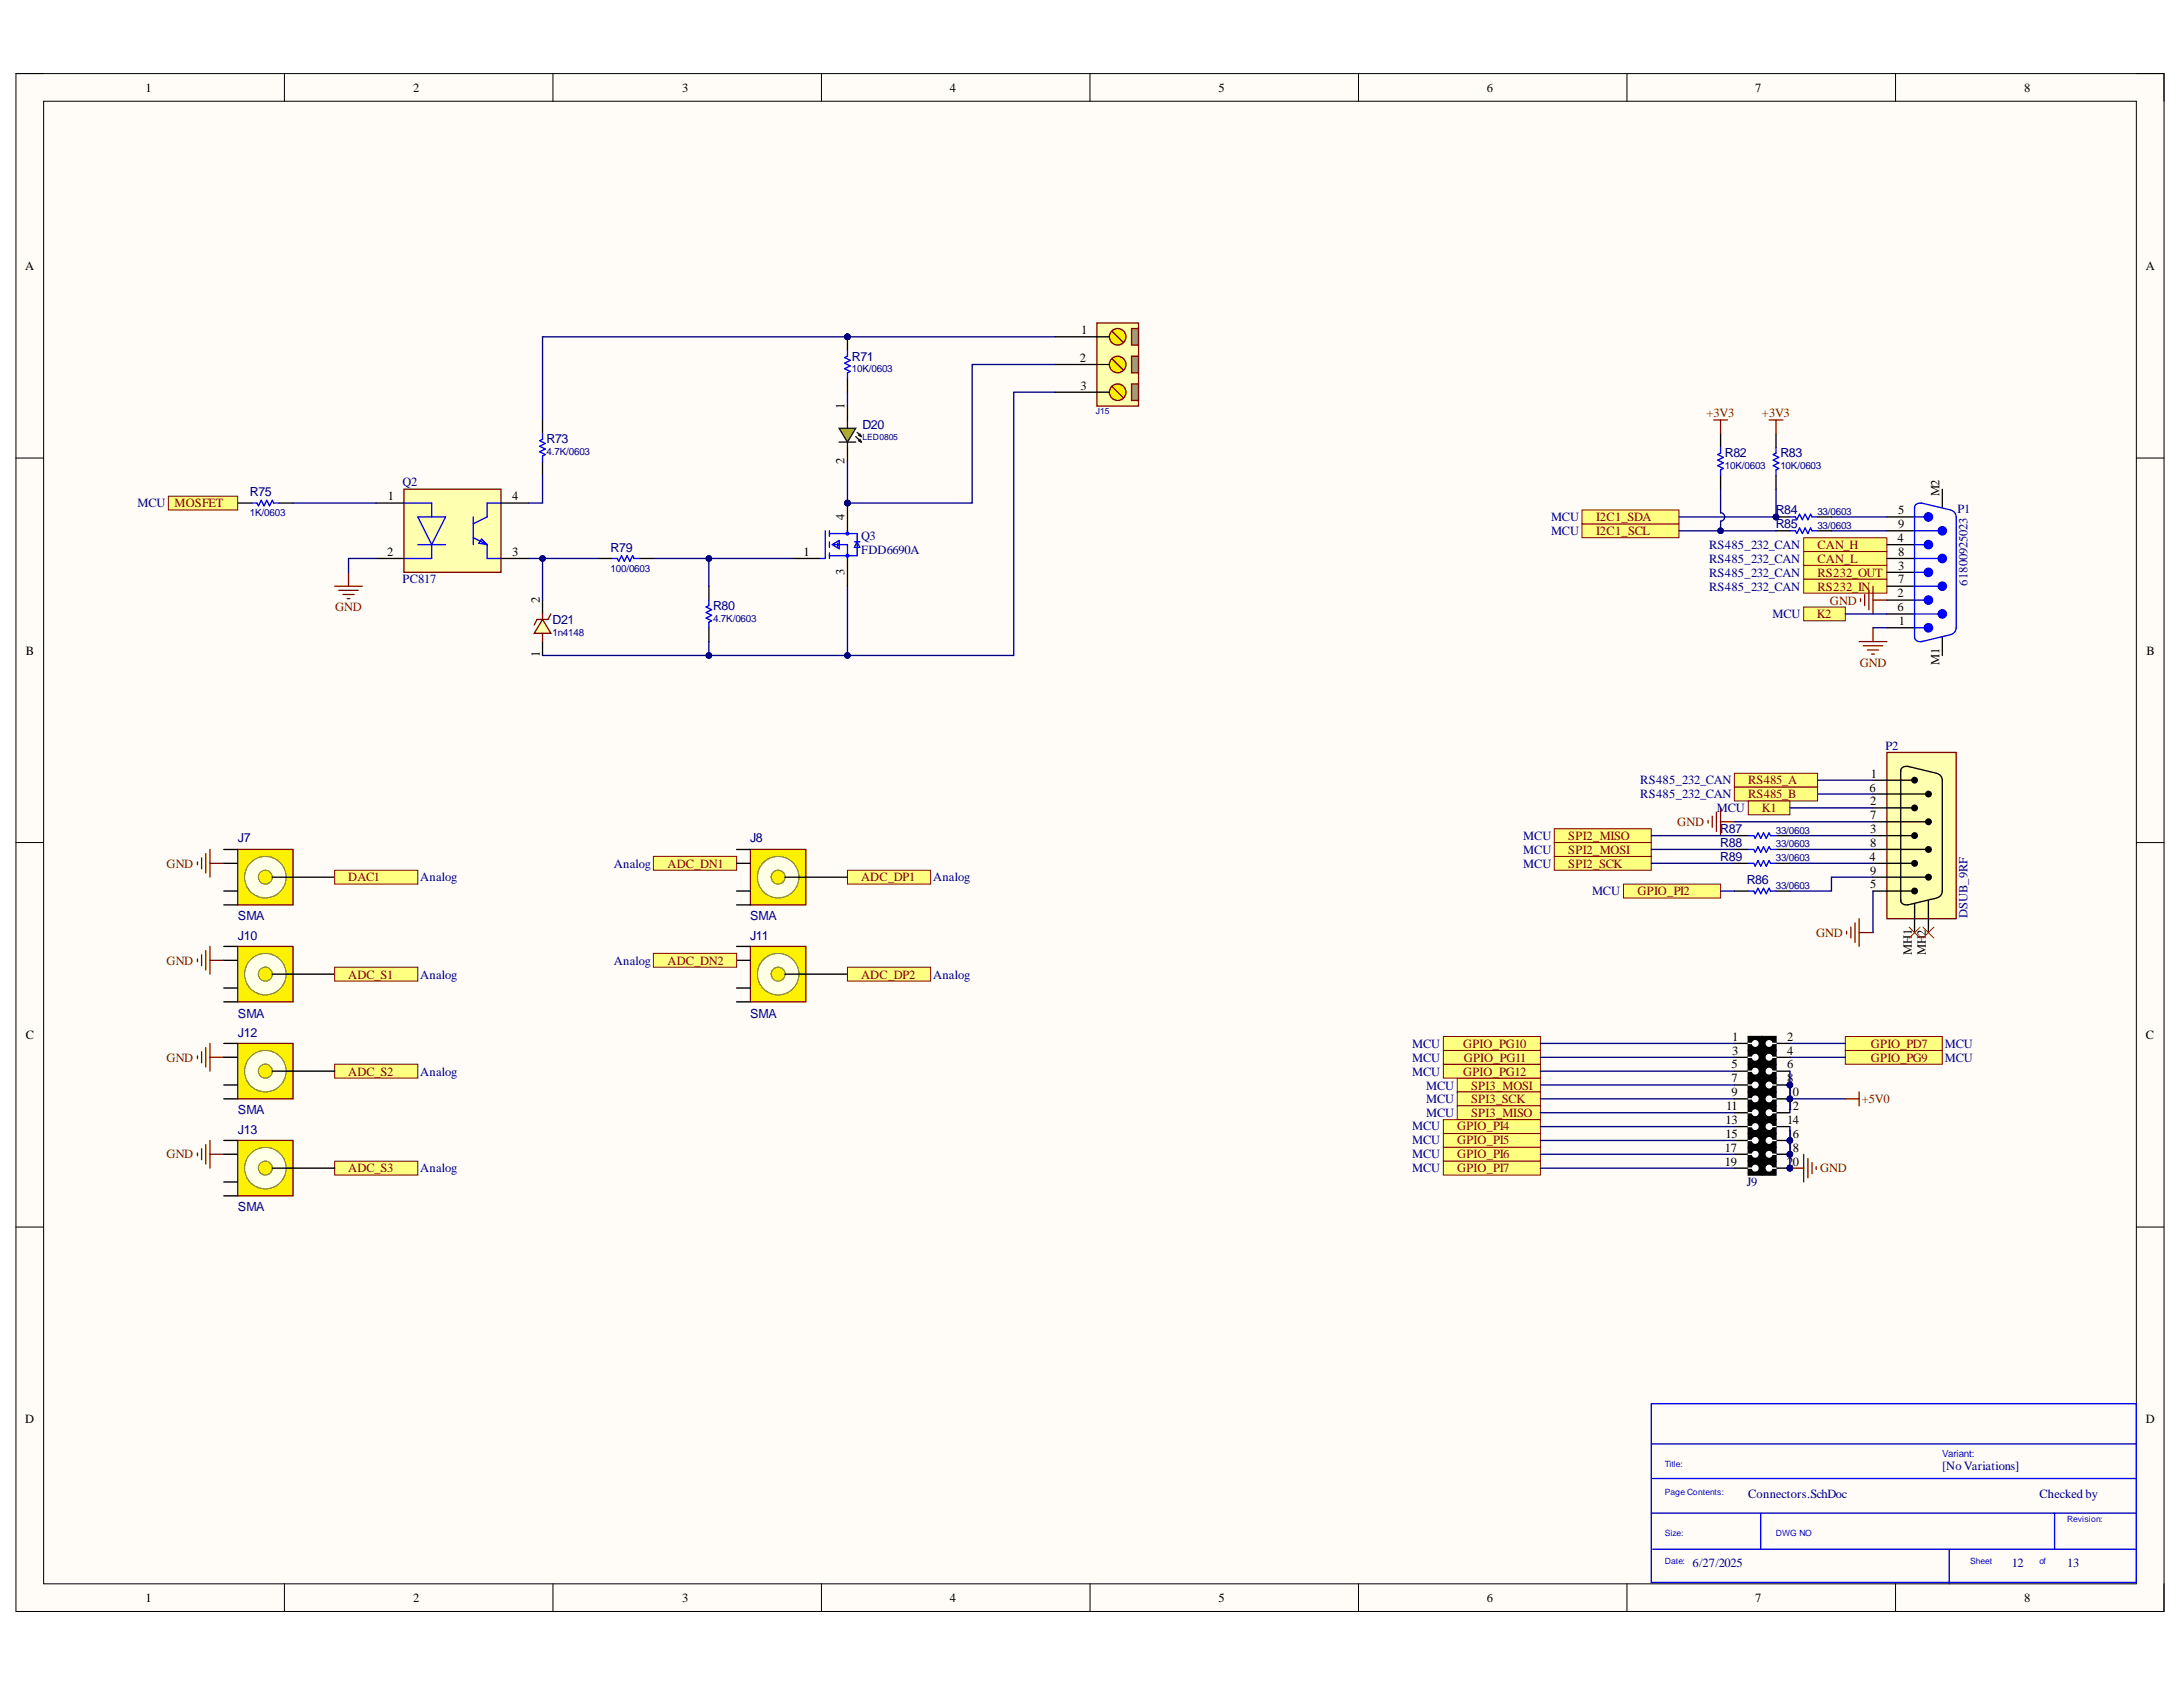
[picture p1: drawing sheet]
<svg xmlns="http://www.w3.org/2000/svg" width="279mm" height="216mm" viewBox="0 0 279 216" stroke-linecap="round" stroke-linejoin="round" font-family="sans-serif">
<defs><g id="words">
<g font-size="1.6">
<text x="18.6" y="11.8">1</text>
<text x="52.9" y="11.8">2</text>
<text x="87.3" y="11.8">3</text>
<text x="121.5" y="11.8">4</text>
<text x="156" y="11.8">5</text>
<text x="190.3" y="11.8">6</text>
<text x="224.7" y="11.8">7</text>
<text x="259.1" y="11.8">8</text>
<text x="3.2" y="34.6">A</text>
<text x="274.6" y="34.6">A</text>
<text x="138.2" y="46.3">2</text>
<text x="138.4" y="42.8">1</text>
<text x="108.1" y="52.3" transform="rotate(-90 108.1 52.3)">1</text>
<text x="138.3" y="49.9">3</text>
<text x="108.1" y="59.4" transform="rotate(-90 108.1 59.4)">2</text>
<text x="49.7" y="64">1</text>
<text x="65.6" y="64">4</text>
<text x="242.9" y="65.8">5</text>
<text x="248.3" y="63.5" transform="rotate(-90 248.3 63.5)">M2</text>
<text x="49.6" y="71.1">2</text>
<text x="65.6" y="71.1">3</text>
<text x="102.9" y="71.1">1</text>
<text x="108.1" y="66.5" transform="rotate(-90 108.1 66.5)">4</text>
<text x="242.8" y="69.3">4</text>
<text x="242.9" y="67.6">9</text>
<text x="242.9" y="71.1">8</text>
<text x="69.1" y="77.1" transform="rotate(-90 69.1 77.1)">2</text>
<text x="108.1" y="73.6" transform="rotate(-90 108.1 73.6)">3</text>
<text x="242.8" y="76.4">2</text>
<text x="242.9" y="72.9">3</text>
<text x="242.9" y="74.7">7</text>
<text x="3.3" y="83.8">B</text>
<text x="242.8" y="78.2">6</text>
<text x="243" y="80">1</text>
<text x="274.7" y="83.8">B</text>
<text x="69.1" y="84.1" transform="rotate(-90 69.1 84.1)">1</text>
<text x="248.3" y="85.1" transform="rotate(-90 248.3 85.1)">M1</text>
<text x="239.3" y="101.3">6</text>
<text x="239.5" y="99.5">1</text>
<text x="239.4" y="103.1">2</text>
<text x="239.4" y="106.6">3</text>
<text x="239.4" y="104.9">7</text>
<text x="239.3" y="110.2">4</text>
<text x="239.4" y="113.6">5</text>
<text x="239.4" y="108.4">8</text>
<text x="239.4" y="112">9</text>
<text x="244.7" y="122.2" transform="rotate(-90 244.7 122.2)">MH1</text>
<text x="246.5" y="122.3" transform="rotate(-90 246.5 122.3)">MH2</text>
<text x="3.3" y="133">C</text>
<text x="221.6" y="136.7">5</text>
<text x="221.7" y="133.2">1</text>
<text x="221.7" y="135">3</text>
<text x="228.7" y="133.2">2</text>
<text x="228.7" y="135">4</text>
<text x="228.7" y="136.7">6</text>
<text x="274.6" y="133">C</text>
<text x="220.9" y="143.8">13</text>
<text x="220.9" y="142.1">11</text>
<text x="221.6" y="138.5">7</text>
<text x="221.6" y="140.3">9</text>
<text x="228.7" y="138.5">8</text>
<text x="228.7" y="140.3">10</text>
<text x="228.7" y="142.1">12</text>
<text x="228.7" y="143.8">14</text>
<text x="220.8" y="147.4">17</text>
<text x="220.8" y="149.2">19</text>
<text x="220.9" y="145.6">15</text>
<text x="228.7" y="145.6">16</text>
<text x="228.7" y="147.4">18</text>
<text x="228.7" y="149.2">20</text>
<text x="3.2" y="182.1">D</text>
<text x="274.6" y="182.1">D</text>
<text x="18.6" y="205">1</text>
<text x="52.9" y="205">2</text>
<text x="87.3" y="205">3</text>
<text x="121.5" y="205">4</text>
<text x="156" y="205">5</text>
<text x="190.3" y="205">6</text>
<text x="224.7" y="205">7</text>
<text x="259.1" y="205">8</text>
</g>
<g font-size="1.6" fill="#000080">
<text x="109" y="46.2">R71</text>
<text x="70" y="56.7">R73</text>
<text x="110.4" y="55">D20</text>
<text x="220.8" y="58.5">R82</text>
<text x="227.9" y="58.5">R83</text>
<text x="17.6" y="64.9">MCU</text>
<text x="32" y="63.5">R75</text>
<text x="51.5" y="62.2">Q2</text>
<text x="227.3" y="65.8">R84</text>
<text x="250.5" y="65.6">P1</text>
<text x="78.2" y="70.6">R79</text>
<text x="110.2" y="69.2">Q3</text>
<text x="110.2" y="70.9">FDD6690A</text>
<text x="198.5" y="68.5">MCU</text>
<text x="198.5" y="66.7">MCU</text>
<text x="218.7" y="70.3">RS485_232_CAN</text>
<text x="227.3" y="67.6">R85</text>
<text x="51.5" y="74.7">PC817</text>
<text x="218.7" y="72">RS485_232_CAN</text>
<text x="218.7" y="73.8">RS485_232_CAN</text>
<text x="218.7" y="75.6">RS485_232_CAN</text>
<text x="251.8" y="75" transform="rotate(-90 251.8 75)">61800925023</text>
<text x="70.7" y="79.8">D21</text>
<text x="91.3" y="78">R80</text>
<text x="226.9" y="79.1">MCU</text>
<text x="241.3" y="96">P2</text>
<text x="209.9" y="100.4">RS485_232_CAN</text>
<text x="30.5" y="107.8">J7</text>
<text x="96" y="107.8">J8</text>
<text x="195" y="107.5">MCU</text>
<text x="209.9" y="102.1">RS485_232_CAN</text>
<text x="219.8" y="103.9">MCU</text>
<text x="220.2" y="106.6">R87</text>
<text x="53.8" y="112.8">Analog</text>
<text x="78.6" y="111">Analog</text>
<text x="119.4" y="112.8">Analog</text>
<text x="195" y="111">MCU</text>
<text x="195" y="109.2">MCU</text>
<text x="220.2" y="110.2">R89</text>
<text x="220.2" y="108.4">R88</text>
<text x="223.6" y="113.1">R86</text>
<text x="30.5" y="117.8">SMA</text>
<text x="96" y="117.8">SMA</text>
<text x="203.8" y="114.6">MCU</text>
<text x="251.8" y="117.5" transform="rotate(-90 251.8 117.5)">DSUB_9RF</text>
<text x="30.5" y="120.2">J10</text>
<text x="53.8" y="125.2">Analog</text>
<text x="78.6" y="123.5">Analog</text>
<text x="96" y="120.2">J11</text>
<text x="119.4" y="125.2">Analog</text>
<text x="30.5" y="130.2">SMA</text>
<text x="96" y="130.2">SMA</text>
<text x="30.5" y="132.7">J12</text>
<text x="53.8" y="137.7">Analog</text>
<text x="180.8" y="137.7">MCU</text>
<text x="180.8" y="135.9">MCU</text>
<text x="180.8" y="134.1">MCU</text>
<text x="248.9" y="135.9">MCU</text>
<text x="248.9" y="134.1">MCU</text>
<text x="30.5" y="142.6">SMA</text>
<text x="182.5" y="139.4">MCU</text>
<text x="182.5" y="141.2">MCU</text>
<text x="182.5" y="142.9">MCU</text>
<text x="30.5" y="145.1">J13</text>
<text x="180.8" y="144.7">MCU</text>
<text x="180.8" y="146.5">MCU</text>
<text x="180.8" y="148.2">MCU</text>
<text x="30.5" y="155">SMA</text>
<text x="53.8" y="150">Analog</text>
<text x="180.8" y="150">MCU</text>
<text x="223.6" y="151.8">J9</text>
<text x="223.7" y="191.7">Connectors.SchDoc</text>
<text x="248.6" y="188.1">[No Variations]</text>
<text x="261" y="191.7">Checked by</text>
<text x="216.6" y="200.6">6/27/2025</text>
<text x="257.5" y="200.6">12</text>
<text x="264.6" y="200.6">13</text>
</g>
<g font-size="1.6" fill="#980000">
<text x="218.4" y="53.4">+3V3</text>
<text x="225.5" y="53.4">+3V3</text>
<text x="234.2" y="77.4">GND</text>
<text x="42.9" y="78.2">GND</text>
<text x="238" y="85.3">GND</text>
<text x="214.7" y="105.7">GND</text>
<text x="21.3" y="111">GND</text>
<text x="232.4" y="119.9">GND</text>
<text x="21.3" y="123.5">GND</text>
<text x="21.3" y="135.9">GND</text>
<text x="238.3" y="141.2">+5V0</text>
<text x="21.3" y="148.2">GND</text>
<text x="232.9" y="150">GND</text>
</g>
<g font-size="1.6" fill="#800000">
<text x="22.3" y="64.9">MOSFET</text>
<text x="204.3" y="68.5">I2C1_SCL</text>
<text x="204.3" y="66.7">I2C1_SDA</text>
<text x="232.6" y="70.3">CAN_H</text>
<text x="232.6" y="72">CAN_L</text>
<text x="232.6" y="73.8">RS232_OUT</text>
<text x="232.6" y="75.6">RS232_IN</text>
<text x="232.5" y="79.1">K2</text>
<text x="223.7" y="100.4">RS485_A</text>
<text x="200.7" y="107.5">SPI2_MISO</text>
<text x="223.7" y="102.1">RS485_B</text>
<text x="225.5" y="103.9">K1</text>
<text x="44.6" y="112.8">DAC1</text>
<text x="85.4" y="111">ADC_DN1</text>
<text x="110.2" y="112.8">ADC_DP1</text>
<text x="200.7" y="111">SPI2_SCK</text>
<text x="200.7" y="109.2">SPI2_MOSI</text>
<text x="209.6" y="114.6">GPIO_PI2</text>
<text x="44.6" y="125.2">ADC_S1</text>
<text x="85.4" y="123.5">ADC_DN2</text>
<text x="110.2" y="125.2">ADC_DP2</text>
<text x="44.6" y="137.7">ADC_S2</text>
<text x="187.3" y="137.7">GPIO_PG12</text>
<text x="187.3" y="134.1">GPIO_PG10</text>
<text x="187.4" y="135.9">GPIO_PG11</text>
<text x="239.5" y="135.9">GPIO_PG9</text>
<text x="239.5" y="134.1">GPIO_PD7</text>
<text x="188.3" y="139.4">SPI3_MOSI</text>
<text x="188.3" y="141.2">SPI3_SCK</text>
<text x="188.3" y="142.9">SPI3_MISO</text>
<text x="186.5" y="144.7">GPIO_PI4</text>
<text x="186.5" y="146.5">GPIO_PI5</text>
<text x="186.5" y="148.2">GPIO_PI6</text>
<text x="44.6" y="150">ADC_S3</text>
<text x="186.5" y="150">GPIO_PI7</text>
</g>
<g font-size="1.3" fill="#000080">
<text x="109" y="47.6">10K/0603</text>
<text x="70" y="58.3">4.7K/0603</text>
<text x="220.8" y="60">10K/0603</text>
<text x="227.9" y="60">10K/0603</text>
<text x="232.6" y="65.9">33/0603</text>
<text x="32" y="66">1K/0603</text>
<text x="232.6" y="67.6">33/0603</text>
<text x="78.2" y="73.1">100/0603</text>
<text x="70.7" y="81.3">1n4148</text>
<text x="91.3" y="79.6">4.7K/0603</text>
<text x="227.3" y="106.7">33/0603</text>
<text x="227.3" y="113.7">33/0603</text>
<text x="227.3" y="110.2">33/0603</text>
<text x="227.3" y="108.4">33/0603</text>
</g>
<text font-size="1.3" fill="#00f" x="248.6" y="186.5">Variant:</text>
<g font-size="1.1" fill="#000080">
<text x="140.2" y="53">J15</text>
<text x="110.4" y="56.3">LED0805</text>
</g>
<g font-size="1.1" fill="#00f">
<text x="213.1" y="187.7">Title:</text>
<text x="213.1" y="191.3">Page Contents:</text>
<text x="213.1" y="196.6">Size:</text>
<text x="227.3" y="196.6">DWG NO</text>
<text x="264.6" y="194.8">Revision:</text>
<text x="213.1" y="200.1">Date:</text>
<text x="252.1" y="200.1">Sheet</text>
<text x="261" y="200.1">of</text>
</g>
</g></defs>
<path d="M2 9.4h275v196.8h-275z" fill-rule="evenodd" fill="#fffcf8"/>
<path d="M2 9.4h275v196.8h-275z" fill="none" stroke="#000" stroke-width=".13"/>
<path d="M5.6 13h267.8v189.7h-267.8z" fill-rule="evenodd" fill="#fffcf8"/>
<g fill="none" stroke="#000" stroke-width=".13">
<path d="M2 9.4h3.6M5.6 13h267.8v189.7h-267.8zM36.4 9.4v3.6M70.8 9.4v3.6M105.1 9.4v3.6M139.5 9.4v3.6M173.9 9.4v3.6M208.2 9.4v3.6M242.6 9.4v3.6M273.4 9.4h3.6v3.6M2 58.6h3.6M273.4 58.6h3.6"/>
<path d="M2 107.8h3.6M273.4 107.8h3.6M2 157h3.6M273.4 157h3.6M36.4 202.7v3.5M70.8 202.7v3.5M105.1 202.7v3.5M139.5 202.7v3.5M173.9 202.7v3.5M208.2 202.7v3.5M242.6 202.7v3.5M277 202.7v3.5"/>
</g>
<path d="M211.3 179.6h62.1v22.9h-62.1zM211.3 184.8h62.1M211.3 193.6h62.1M211.5 198.3h61.9M211.5 189.2h61.9M225.4 193.6v4.7M249.5 198.3v4.4M263 193.6v4.7" fill="none" stroke="#00f" stroke-width=".17"/>
<path d="M30.4 108.7h7.1v7.1h-7.1z" fill-rule="evenodd" fill="#fdf101"/>
<path d="M30.4 108.7h7.1v7.1h-7.1z" fill="none" stroke="#800000" stroke-width=".17"/>
<path d="M28.6 108.7h1.8M28.6 115.8h1.8M28.6 114h1.8M28.6 110.5h1.8M37.5 112.3h5.3" fill="none" stroke="#000" stroke-width=".17"/>
<circle cx="34" cy="112.3" r="2.66" fill="#ffffe8"/>
<circle cx="34" cy="112.3" r="2.66" fill="none" stroke="#808000" stroke-width=".17"/>
<circle cx="34" cy="112.3" r=".89" fill="#fdf101"/>
<circle cx="34" cy="112.3" r=".89" fill="none" stroke="#808000" stroke-width=".17"/>
<path d="M34.8 112.3h2.7" fill="none" stroke="#000" stroke-width=".17"/>
<path d="M42.8 111.4h10.7v1.7h-10.7z" fill-rule="evenodd" fill="#ffff80"/>
<path d="M42.8 111.4h10.7v1.7h-10.7z" fill="none" stroke="#800000" stroke-width=".13"/>
<path d="M30.4 121.1h7.1v7.1h-7.1z" fill-rule="evenodd" fill="#fdf101"/>
<path d="M30.4 121.1h7.1v7.1h-7.1z" fill="none" stroke="#800000" stroke-width=".17"/>
<path d="M28.6 121.1h1.8M28.6 128.2h1.8M28.6 126.4h1.8M28.6 122.9h1.8M37.5 124.7h5.3" fill="none" stroke="#000" stroke-width=".17"/>
<circle cx="34" cy="124.7" r="2.66" fill="#ffffe8"/>
<circle cx="34" cy="124.7" r="2.66" fill="none" stroke="#808000" stroke-width=".17"/>
<circle cx="34" cy="124.7" r=".89" fill="#fdf101"/>
<circle cx="34" cy="124.7" r=".89" fill="none" stroke="#808000" stroke-width=".17"/>
<path d="M34.8 124.7h2.7" fill="none" stroke="#000" stroke-width=".17"/>
<path d="M96 121.1h7.1v7.1h-7.1z" fill-rule="evenodd" fill="#fdf101"/>
<path d="M96 121.1h7.1v7.1h-7.1z" fill="none" stroke="#800000" stroke-width=".17"/>
<path d="M94.3 121.1h1.7M94.3 128.2h1.7M94.3 126.4h1.7M94.3 122.9h1.7M103.1 124.7h5.4" fill="none" stroke="#000" stroke-width=".17"/>
<circle cx="99.6" cy="124.7" r="2.66" fill="#ffffe8"/>
<circle cx="99.6" cy="124.7" r="2.66" fill="none" stroke="#808000" stroke-width=".17"/>
<circle cx="99.6" cy="124.7" r=".89" fill="#fdf101"/>
<circle cx="99.6" cy="124.7" r=".89" fill="none" stroke="#808000" stroke-width=".17"/>
<path d="M100.5 124.7h2.6" fill="none" stroke="#000" stroke-width=".17"/>
<path d="M42.8 148.6h10.7v1.8h-10.7z" fill-rule="evenodd" fill="#ffff80"/>
<path d="M42.8 148.6h10.7v1.8h-10.7z" fill="none" stroke="#800000" stroke-width=".13"/>
<path d="M42.8 136.2h10.7v1.8h-10.7z" fill-rule="evenodd" fill="#ffff80"/>
<path d="M42.8 136.2h10.7v1.8h-10.7z" fill="none" stroke="#800000" stroke-width=".13"/>
<path d="M42.8 123.8h10.7v1.8h-10.7z" fill-rule="evenodd" fill="#ffff80"/>
<path d="M42.8 123.8h10.7v1.8h-10.7z" fill="none" stroke="#800000" stroke-width=".13"/>
<path d="M108.5 111.4h10.6v1.7h-10.6z" fill-rule="evenodd" fill="#ffff80"/>
<path d="M108.5 111.4h10.6v1.7h-10.6z" fill="none" stroke="#800000" stroke-width=".13"/>
<path d="M83.6 109.6h10.7v1.8h-10.7z" fill-rule="evenodd" fill="#ffff80"/>
<path d="M83.6 109.6h10.7v1.8h-10.7z" fill="none" stroke="#800000" stroke-width=".13"/>
<path d="M108.5 123.8h10.6v1.8h-10.6z" fill-rule="evenodd" fill="#ffff80"/>
<path d="M108.5 123.8h10.6v1.8h-10.6z" fill="none" stroke="#800000" stroke-width=".13"/>
<path d="M83.6 122h10.7v1.8h-10.7z" fill-rule="evenodd" fill="#ffff80"/>
<path d="M83.6 122h10.7v1.8h-10.7z" fill="none" stroke="#800000" stroke-width=".13"/>
<g fill="none" stroke="#980000" stroke-width=".17">
<path d="M25.3 110.3v.4M25.8 109.8v1.4M26.3 109.2v2.5M26.9 108.7v3.6M26.9 110.5h1.7M25.3 122.7v.4M25.3 135.1v.4M25.8 122.2v1.4M25.8 134.6v1.4M26.3 121.7v2.4M26.3 134.1v2.5M26.9 121.1v3.6"/>
<path d="M26.9 133.5v3.6M26.9 122.9h1.7M26.9 135.3h1.7M25.3 147.5v.4M25.8 147v1.4M26.3 146.5v2.5M26.9 146v3.5M26.9 147.7h1.7"/>
</g>
<path d="M51.7 62.6h12.4v10.6h-12.4z" fill-rule="evenodd" fill="#ffffb0"/>
<path d="M51.7 62.6h12.4v10.6h-12.4z" fill="none" stroke="#800000" stroke-width=".17"/>
<path d="M32.2 64.4h.7l.2 .3 .3-.7 .4 .7 .3-.7 .4 .7 .3-.7 .2 .4h.7M51.7 64.4h3.5v1.8M53.5 66.2h3.5l-1.8 3.5zM53.5 69.7h3.5M55.2 69.7v1.8h-3.5M60.6 66.2v3.5M60.6 68.8l1.7 .9M61.6 69l.7 .7-1-.2zM62.3 69.7v1.8h1.8M64.1 64.4h-1.8v1.8l-1.7 .8" fill="none" stroke="#00f" stroke-width=".17"/>
<path d="M30.4 64.4h1.8M35.7 64.4h1.8M48.2 64.4h3.5M48.2 71.5h3.5M64.1 64.4h3.6M64.1 71.5h3.6M69.4 76.8v1.8M69.4 82.1v1.8" fill="none" stroke="#000" stroke-width=".17"/>
<path d="M42.8 75h3.6M43.4 75.6h2.5M43.9 76.1h1.4M44.4 76.6h.4M44.6 73.2v1.8" fill="none" stroke="#980000" stroke-width=".17"/>
<path d="M69.4 79.3l1.1 1.7h-2.1z" fill="#ffffb0"/>
<path d="M69.4 79.3l1.1 1.7h-2.1zM69.4 78.6v.7M70.5 78.6l-.4 .7h-1.4l-.3 .7M69.4 81v1.1" fill="none" stroke="#800000" stroke-width=".17"/>
<path d="M69.4 53.7v1.8M69.4 59.1v1.7M76.5 71.5h1.8M81.9 71.5h1.7M90.7 75v1.8M90.7 80.3v1.8" fill="none" stroke="#000" stroke-width=".17"/>
<path d="M69.4 55.5v.7l-.3 .2 .7 .4-.7 .3 .7 .4-.7 .3 .7 .4-.4 .2v.7M78.3 71.5h.7l.2 .3 .4-.7 .3 .7 .4-.7 .3 .7 .4-.7 .1 .4h.8M90.7 76.8v.7l-.3 .2 .7 .3-.7 .4 .7 .3-.7 .4 .7 .4-.4 .1v.7" fill="none" stroke="#00f" stroke-width=".17"/>
<path d="M140.4 41.3h5.3v10.7h-5.3z" fill-rule="evenodd" fill="#ffffb0"/>
<path d="M140.4 41.3h5.3v10.7h-5.3z" fill="none" stroke="#800000" stroke-width=".17"/>
<path d="M135.1 43.1h5.3M135.1 46.6h5.3" fill="none" stroke="#000" stroke-width=".17"/>
<circle cx="143" cy="46.6" r="1.06" fill="#fc0"/>
<g fill="none" stroke="#800000" stroke-width=".17">
<path d="M142.3 45.9l1.5 1.5"/>
<circle cx="143" cy="46.6" r="1.06"/>
</g>
<path d="M140.4 46.6h1.6" fill="none" stroke="#000" stroke-width=".17"/>
<circle cx="143" cy="43.1" r="1.06" fill="#fc0"/>
<g fill="none" stroke="#800000" stroke-width=".17">
<path d="M142.3 42.4l1.5 1.4"/>
<circle cx="143" cy="43.1" r="1.06"/>
</g>
<path d="M140.4 43.1h1.6" fill="none" stroke="#000" stroke-width=".17"/>
<path d="M144.8 45.6h.9v2.1h-.9z" fill-rule="evenodd" fill="#a5a069"/>
<path d="M144.8 45.6h.9v2.1h-.9z" fill="none" stroke="#800000" stroke-width=".17"/>
<path d="M144.8 42h.9v2.2h-.9z" fill-rule="evenodd" fill="#a5a069"/>
<path d="M144.8 42h.9v2.2h-.9z" fill="none" stroke="#800000" stroke-width=".17"/>
<path d="M135.1 50.2h5.3" fill="none" stroke="#000" stroke-width=".17"/>
<circle cx="143" cy="50.2" r="1.06" fill="#fc0"/>
<g fill="none" stroke="#800000" stroke-width=".17">
<path d="M142.3 49.5l1.5 1.4"/>
<circle cx="143" cy="50.2" r="1.06"/>
</g>
<path d="M140.4 50.2h1.6" fill="none" stroke="#000" stroke-width=".17"/>
<path d="M144.8 49.1h.9v2.2h-.9z" fill-rule="evenodd" fill="#a5a069"/>
<path d="M144.8 49.1h.9v2.2h-.9z" fill="none" stroke="#800000" stroke-width=".17"/>
<path d="M108.5 52v1.7M108.5 57.3v1.8" fill="none" stroke="#000" stroke-width=".17"/>
<path d="M107.4 54.8h2.1l-1 1.8z" fill="#6f3"/>
<path d="M107.4 54.8h2.1l-1 1.8zM107.4 56.6h2.1M108.5 53.7v1.1M108.5 56.6v.7M109.5 55.9l.7 .7M109.7 55.3l.5 .6M109.9 55.7l.3 .2M109.9 56.4l.3 .2M110.1 55.5l.1 .4M110.1 56.2l.1 .4" fill="none" stroke="#101010" stroke-width=".17"/>
<circle cx="108.5" cy="43.1" r=".35" fill="#000080"/>
<circle cx="108.5" cy="43.1" r=".35" fill="none" stroke="#000080" stroke-width=".13"/>
<path d="M108.5 43.1v1.8M108.5 48.4v1.8" fill="none" stroke="#000" stroke-width=".17"/>
<circle cx="108.5" cy="43.1" r=".35" fill="#000080"/>
<circle cx="108.5" cy="43.1" r=".35" fill="none" stroke="#000080" stroke-width=".13"/>
<path d="M108.5 44.9v.7l-.4 .2 .7 .3-.7 .4 .7 .3-.7 .4 .7 .3-.3 .2v.7" fill="none" stroke="#00f" stroke-width=".17"/>
<circle cx="108.5" cy="64.4" r=".35" fill="#000080"/>
<circle cx="108.5" cy="64.4" r=".35" fill="none" stroke="#000080" stroke-width=".13"/>
<g fill="none" stroke="#00f" stroke-width=".17">
<path d="M105.6 67.9v3.6h-.7M106.2 67.9v.7M106.2 69.3v.8M106.2 70.8v.7M106.2 68.3h3.5v2.8h-3.5M106.5 69.7l.9-.5v1zM106.7 69.7h1.8v1.8M107.2 69.5v.6M108.5 67.9v.4M109.4 69.3h.7M109.7 69.3l.4 .8h-.7z"/>
<circle cx="108.5" cy="71.1" r=".18"/>
<circle cx="108.5" cy="68.3" r=".18"/>
</g>
<path d="M101.4 71.5h3.5M108.5 64.4v3.5M108.5 71.5v3.5" fill="none" stroke="#000" stroke-width=".17"/>
<circle cx="108.5" cy="64.4" r=".35" fill="#000080"/>
<circle cx="108.5" cy="64.4" r=".35" fill="none" stroke="#000080" stroke-width=".13"/>
<path d="M21.5 63.5h8.9v1.8h-8.9z" fill-rule="evenodd" fill="#ffff80"/>
<path d="M21.5 63.5h8.9v1.8h-8.9z" fill="none" stroke="#800000" stroke-width=".13"/>
<path d="M241.5 96.3h8.9v21.3h-8.9z" fill-rule="evenodd" fill="#ffffb0"/>
<path d="M241.5 96.3h8.9v21.3h-8.9z" fill="none" stroke="#800000" stroke-width=".17"/>
<g fill="none" stroke="#000" stroke-width=".17">
<path d="M239.7 99.9h5.3M243.3 98.6v16.7M244.2 98.1l3.7 .9M244.2 98.1a.68 .68 0 0 0-.9 .6M247.9 99a.89 .89 0 0 1 .7 .9v14.1a.89 .89 0 0 1-.7 .9M239.7 101.6h7.1M239.7 103.4h5.3M239.7 106.9h5.3M239.7 110.5h5.3M239.7 114h5.3M239.7 105.2h7.1M239.7 108.7h7.1"/>
<path d="M239.7 112.3h7.1M243.3 115.2a.7 .7 0 0 0 .9 .6M245 115.6v3.8M246.8 115.3v4.1M247.9 114.9l-3.7 .9"/>
<circle cx="245" cy="99.8" r=".35"/>
<circle cx="245" cy="103.4" r=".35"/>
<circle cx="245" cy="106.9" r=".35"/>
<circle cx="245" cy="114" r=".35"/>
<circle cx="245" cy="110.5" r=".35"/>
<circle cx="246.8" cy="108.7" r=".35"/>
<circle cx="246.8" cy="101.6" r=".35"/>
<circle cx="246.8" cy="105.2" r=".36"/>
<circle cx="246.8" cy="112.3" r=".36"/>
</g>
<g fill="#000">
<circle cx="245" cy="99.8" r=".35"/>
<circle cx="245" cy="103.4" r=".35"/>
<circle cx="245" cy="106.9" r=".35"/>
<circle cx="245" cy="114" r=".35"/>
<circle cx="245" cy="110.5" r=".35"/>
<circle cx="246.8" cy="108.7" r=".35"/>
<circle cx="246.8" cy="101.6" r=".35"/>
<circle cx="246.8" cy="105.2" r=".36"/>
<circle cx="246.8" cy="112.3" r=".36"/>
</g>
<path d="M222 99h10.6v1.7h-10.6z" fill-rule="evenodd" fill="#ffff80"/>
<path d="M222 99h10.6v1.7h-10.6z" fill="none" stroke="#800000" stroke-width=".13"/>
<path d="M222 100.7h10.6v1.8h-10.6z" fill-rule="evenodd" fill="#ffff80"/>
<path d="M222 100.7h10.6v1.8h-10.6z" fill="none" stroke="#800000" stroke-width=".13"/>
<path d="M198.9 109.6h12.4v1.8h-12.4z" fill-rule="evenodd" fill="#ffff80"/>
<path d="M198.9 109.6h12.4v1.8h-12.4z" fill="none" stroke="#800000" stroke-width=".13"/>
<path d="M198.9 106.1h12.4v1.7h-12.4z" fill-rule="evenodd" fill="#ffff80"/>
<path d="M198.9 106.1h12.4v1.7h-12.4z" fill="none" stroke="#800000" stroke-width=".13"/>
<path d="M198.9 107.8h12.4v1.8h-12.4z" fill-rule="evenodd" fill="#ffff80"/>
<path d="M198.9 107.8h12.4v1.8h-12.4z" fill="none" stroke="#800000" stroke-width=".13"/>
<path d="M207.8 113.1h12.4v1.8h-12.4z" fill-rule="evenodd" fill="#ffff80"/>
<path d="M207.8 113.1h12.4v1.8h-12.4z" fill="none" stroke="#800000" stroke-width=".13"/>
<path d="M218.6 105v.3M219.1 104.5v1.4M219.7 103.9v2.5M220.2 103.4v3.5M220.2 105.2h1.8M236.4 119.2v.3M236.9 118.6v1.5M237.4 118.1v2.5M237.9 117.6v3.5M237.9 119.4h1.8" fill="none" stroke="#980000" stroke-width=".17"/>
<path d="M244.3 118.6l1.5 1.5M245.8 118.6l-1.5 1.5M246.1 118.6l1.4 1.5M247.5 118.6l-1.4 1.5" fill="none" stroke="#f00" stroke-width=".13"/>
<path d="M202.5 67h12.4v1.8h-12.4z" fill-rule="evenodd" fill="#ffff80"/>
<path d="M202.5 67h12.4v1.8h-12.4z" fill="none" stroke="#800000" stroke-width=".13"/>
<path d="M202.5 65.3h12.4v1.7h-12.4z" fill-rule="evenodd" fill="#ffff80"/>
<path d="M202.5 65.3h12.4v1.7h-12.4z" fill="none" stroke="#800000" stroke-width=".13"/>
<path d="M230.9 68.8h10.6v1.8h-10.6z" fill-rule="evenodd" fill="#ffff80"/>
<path d="M230.9 68.8h10.6v1.8h-10.6z" fill="none" stroke="#980000" stroke-width=".13"/>
<path d="M230.9 70.6h10.6v1.8h-10.6z" fill-rule="evenodd" fill="#ffff80"/>
<path d="M230.9 70.6h10.6v1.8h-10.6z" fill="none" stroke="#980000" stroke-width=".13"/>
<path d="M230.9 72.4h10.6v1.7h-10.6z" fill-rule="evenodd" fill="#ffff80"/>
<path d="M230.9 72.4h10.6v1.7h-10.6z" fill="none" stroke="#980000" stroke-width=".13"/>
<path d="M230.9 74.1h10.6v1.8h-10.6z" fill-rule="evenodd" fill="#ffff80"/>
<path d="M230.9 74.1h10.6v1.8h-10.6z" fill="none" stroke="#980000" stroke-width=".13"/>
<path d="M223.8 102.5h5.3v1.8h-5.3z" fill-rule="evenodd" fill="#ffff80"/>
<path d="M223.8 102.5h5.3v1.8h-5.3z" fill="none" stroke="#800000" stroke-width=".13"/>
<path d="M230.9 77.7h5.3v1.8h-5.3z" fill-rule="evenodd" fill="#ffff80"/>
<path d="M230.9 77.7h5.3v1.8h-5.3z" fill="none" stroke="#800000" stroke-width=".13"/>
<path d="M238.1 76.6v.4M238.7 76.1v1.4M239.2 75.6v2.4M239.7 75v3.6M239.7 76.8h1.8M237.9 82.1h3.6M238.5 82.6h2.5M239 83.2h1.4M239.5 83.7h.4M239.7 80.3v1.8" fill="none" stroke="#980000" stroke-width=".17"/>
<path d="M96 108.7h7.1v7.1h-7.1z" fill-rule="evenodd" fill="#fdf101"/>
<path d="M96 108.7h7.1v7.1h-7.1z" fill="none" stroke="#800000" stroke-width=".17"/>
<path d="M94.3 108.7h1.7M94.3 115.8h1.7M94.3 114h1.7M94.3 110.5h1.7M103.1 112.3h5.4" fill="none" stroke="#000" stroke-width=".17"/>
<circle cx="99.6" cy="112.3" r="2.66" fill="#ffffe8"/>
<circle cx="99.6" cy="112.3" r="2.66" fill="none" stroke="#808000" stroke-width=".17"/>
<circle cx="99.6" cy="112.3" r=".89" fill="#fdf101"/>
<circle cx="99.6" cy="112.3" r=".89" fill="none" stroke="#808000" stroke-width=".17"/>
<path d="M100.5 112.3h2.6" fill="none" stroke="#000" stroke-width=".17"/>
<path d="M30.4 133.5h7.1v7.1h-7.1z" fill-rule="evenodd" fill="#fdf101"/>
<path d="M30.4 133.5h7.1v7.1h-7.1z" fill="none" stroke="#800000" stroke-width=".17"/>
<path d="M28.6 133.5h1.8M28.6 138.9h1.8M28.6 135.3h1.8M37.5 137.1h5.3M28.6 140.6h1.8" fill="none" stroke="#000" stroke-width=".17"/>
<circle cx="34" cy="137.1" r="2.66" fill="#ffffe8"/>
<circle cx="34" cy="137.1" r="2.66" fill="none" stroke="#808000" stroke-width=".17"/>
<circle cx="34" cy="137.1" r=".89" fill="#fdf101"/>
<circle cx="34" cy="137.1" r=".89" fill="none" stroke="#808000" stroke-width=".17"/>
<path d="M34.8 137.1h2.7" fill="none" stroke="#000" stroke-width=".17"/>
<path d="M30.4 146h7.1v7h-7.1z" fill-rule="evenodd" fill="#fdf101"/>
<path d="M30.4 146h7.1v7h-7.1z" fill="none" stroke="#800000" stroke-width=".17"/>
<path d="M28.6 146h1.8M28.6 153h1.8M28.6 151.3h1.8M28.6 147.7h1.8M37.5 149.5h5.3" fill="none" stroke="#000" stroke-width=".17"/>
<circle cx="34" cy="149.5" r="2.66" fill="#ffffe8"/>
<circle cx="34" cy="149.5" r="2.66" fill="none" stroke="#808000" stroke-width=".17"/>
<circle cx="34" cy="149.5" r=".89" fill="#fdf101"/>
<circle cx="34" cy="149.5" r=".89" fill="none" stroke="#808000" stroke-width=".17"/>
<path d="M241.5 66.2h3.5M241.5 69.7h3.5M241.5 73.2h3.5M241.5 76.8h3.5M241.5 67.9h3.5M241.5 71.5h3.5M241.5 75h3.5M241.5 78.6h3.5M248.6 62.6v2.3M241.5 80.3h3.5M248.6 81.6v2.3M34.8 149.5h2.7" fill="none" stroke="#000" stroke-width=".17"/>
<path d="M245 69.7h1.3M245 66.2h1.3M245 73.2h1.3M245 67.9h3.1M245 76.8h1.3M245 71.5h3.1M245 75h3.1M245 78.6h3.1M245 80.3h1.3" fill="none" stroke="#00f" stroke-width=".17"/>
<circle cx="248.6" cy="78.6" r=".53" fill="#00f"/>
<circle cx="248.6" cy="78.6" r=".53" fill="none" stroke="#00f" stroke-width=".17"/>
<circle cx="246.8" cy="80.3" r=".53" fill="#00f"/>
<g fill="none" stroke="#00f" stroke-width=".17">
<path d="M245 64.9v16.7M245.9 64.4l3.8 .9M246 64.4a.66 .66 0 0 0-.9 .6M249.7 65.3a.89 .89 0 0 1 .7 .9v14.1a.89 .89 0 0 1-.7 .9M245.1 81.5a.69 .69 0 0 0 .9 .6M249.7 81.2l-3.8 .9"/>
<circle cx="246.8" cy="80.3" r=".53"/>
</g>
<circle cx="246.8" cy="76.8" r=".53" fill="#00f"/>
<circle cx="246.8" cy="76.8" r=".53" fill="none" stroke="#00f" stroke-width=".17"/>
<circle cx="246.8" cy="73.3" r=".53" fill="#00f"/>
<circle cx="246.8" cy="73.3" r=".53" fill="none" stroke="#00f" stroke-width=".17"/>
<circle cx="246.8" cy="69.7" r=".53" fill="#00f"/>
<circle cx="246.8" cy="69.7" r=".53" fill="none" stroke="#00f" stroke-width=".17"/>
<circle cx="246.8" cy="66.2" r=".53" fill="#00f"/>
<circle cx="246.8" cy="66.2" r=".53" fill="none" stroke="#00f" stroke-width=".17"/>
<circle cx="248.6" cy="75" r=".53" fill="#00f"/>
<circle cx="248.6" cy="75" r=".53" fill="none" stroke="#00f" stroke-width=".17"/>
<circle cx="248.6" cy="71.5" r=".53" fill="#00f"/>
<circle cx="248.6" cy="71.5" r=".53" fill="none" stroke="#00f" stroke-width=".17"/>
<circle cx="248.6" cy="67.9" r=".53" fill="#00f"/>
<circle cx="248.6" cy="67.9" r=".53" fill="none" stroke="#00f" stroke-width=".17"/>
<circle cx="229.1" cy="138.9" r=".35" fill="#000080"/>
<circle cx="229.1" cy="138.9" r=".35" fill="none" stroke="#000080" stroke-width=".13"/>
<circle cx="229.1" cy="140.6" r=".35" fill="#000080"/>
<circle cx="229.1" cy="140.6" r=".35" fill="none" stroke="#000080" stroke-width=".13"/>
<circle cx="229.1" cy="146" r=".35" fill="#000080"/>
<circle cx="229.1" cy="146" r=".35" fill="none" stroke="#000080" stroke-width=".13"/>
<circle cx="229.1" cy="147.7" r=".35" fill="#000080"/>
<circle cx="229.1" cy="147.7" r=".35" fill="none" stroke="#000080" stroke-width=".13"/>
<circle cx="229.1" cy="149.5" r=".36" fill="#000080"/>
<circle cx="229.1" cy="149.5" r=".36" fill="none" stroke="#000080" stroke-width=".13"/>
<path d="M222 133.5h1.8M222 135.3h1.8M222 137.1h1.8M222 138.9h1.8M227.3 133.5h1.8M227.3 135.3h1.8M227.3 137.1h1.8M227.3 138.9h1.8" fill="none" stroke="#000" stroke-width=".17"/>
<circle cx="229.1" cy="138.9" r=".35" fill="#000080"/>
<circle cx="229.1" cy="138.9" r=".35" fill="none" stroke="#000080" stroke-width=".13"/>
<path d="M222 140.6h1.8M227.3 140.6h1.8" fill="none" stroke="#000" stroke-width=".17"/>
<circle cx="229.1" cy="140.6" r=".35" fill="#000080"/>
<circle cx="229.1" cy="140.6" r=".35" fill="none" stroke="#000080" stroke-width=".13"/>
<path d="M222 142.4h1.8M222 144.2h1.8M222 146h1.8M227.3 142.4h1.8M227.3 144.2h1.8M227.3 146h1.8" fill="none" stroke="#000" stroke-width=".17"/>
<circle cx="229.1" cy="146" r=".35" fill="#000080"/>
<circle cx="229.1" cy="146" r=".35" fill="none" stroke="#000080" stroke-width=".13"/>
<path d="M222 147.7h1.8M227.3 147.7h1.8" fill="none" stroke="#000" stroke-width=".17"/>
<circle cx="229.1" cy="147.7" r=".35" fill="#000080"/>
<circle cx="229.1" cy="147.7" r=".35" fill="none" stroke="#000080" stroke-width=".13"/>
<path d="M222 149.5h1.8M227.3 149.5h1.8" fill="none" stroke="#000" stroke-width=".17"/>
<circle cx="229.1" cy="149.5" r=".36" fill="#000080"/>
<circle cx="229.1" cy="149.5" r=".36" fill="none" stroke="#000080" stroke-width=".13"/>
<path d="M223.8 136.2h1.7v1.8h-1.7z" fill-rule="evenodd" fill="#000"/>
<path d="M223.8 136.2h1.7v1.8h-1.7z" fill="none" stroke="#000" stroke-width=".17"/>
<circle cx="224.7" cy="137.1" r=".35" fill="#fff"/>
<g fill="none" stroke="#fff" stroke-width=".17">
<path d="M223.8 137.1h.5"/>
<circle cx="224.7" cy="137.1" r=".35"/>
</g>
<path d="M225.5 136.2h1.8v1.8h-1.8z" fill-rule="evenodd" fill="#000"/>
<path d="M225.5 136.2h1.8v1.8h-1.8z" fill="none" stroke="#000" stroke-width=".17"/>
<circle cx="226.4" cy="137.1" r=".35" fill="#fff"/>
<g fill="none" stroke="#fff" stroke-width=".17">
<path d="M226.8 137.1h.5"/>
<circle cx="226.4" cy="137.1" r=".35"/>
</g>
<path d="M223.8 134.4h1.7v1.8h-1.7z" fill-rule="evenodd" fill="#000"/>
<path d="M223.8 134.4h1.7v1.8h-1.7z" fill="none" stroke="#000" stroke-width=".17"/>
<circle cx="224.7" cy="135.3" r=".35" fill="#fff"/>
<g fill="none" stroke="#fff" stroke-width=".17">
<path d="M223.8 135.3h.5"/>
<circle cx="224.7" cy="135.3" r=".35"/>
</g>
<path d="M225.5 134.4h1.8v1.8h-1.8z" fill-rule="evenodd" fill="#000"/>
<path d="M225.5 134.4h1.8v1.8h-1.8z" fill="none" stroke="#000" stroke-width=".17"/>
<circle cx="226.4" cy="135.3" r=".35" fill="#fff"/>
<g fill="none" stroke="#fff" stroke-width=".17">
<path d="M226.8 135.3h.5"/>
<circle cx="226.4" cy="135.3" r=".35"/>
</g>
<path d="M223.8 132.7h1.7v1.7h-1.7z" fill-rule="evenodd" fill="#000"/>
<path d="M223.8 132.7h1.7v1.7h-1.7z" fill="none" stroke="#000" stroke-width=".17"/>
<circle cx="224.7" cy="133.5" r=".35" fill="#fff"/>
<g fill="none" stroke="#fff" stroke-width=".17">
<path d="M223.8 133.5h.5"/>
<circle cx="224.7" cy="133.5" r=".35"/>
</g>
<path d="M225.5 132.7h1.8v1.7h-1.8z" fill-rule="evenodd" fill="#000"/>
<path d="M225.5 132.7h1.8v1.7h-1.8z" fill="none" stroke="#000" stroke-width=".17"/>
<circle cx="226.4" cy="133.5" r=".35" fill="#fff"/>
<g fill="none" stroke="#fff" stroke-width=".17">
<path d="M226.8 133.5h.5"/>
<circle cx="226.4" cy="133.5" r=".35"/>
</g>
<path d="M223.8 139.7h1.7v1.8h-1.7z" fill-rule="evenodd" fill="#000"/>
<path d="M223.8 139.7h1.7v1.8h-1.7z" fill="none" stroke="#000" stroke-width=".17"/>
<circle cx="224.7" cy="140.6" r=".35" fill="#fff"/>
<g fill="none" stroke="#fff" stroke-width=".17">
<path d="M223.8 140.6h.5"/>
<circle cx="224.7" cy="140.6" r=".35"/>
</g>
<path d="M225.5 139.7h1.8v1.8h-1.8z" fill-rule="evenodd" fill="#000"/>
<path d="M225.5 139.7h1.8v1.8h-1.8z" fill="none" stroke="#000" stroke-width=".17"/>
<circle cx="226.4" cy="140.6" r=".35" fill="#fff"/>
<g fill="none" stroke="#fff" stroke-width=".17">
<path d="M226.8 140.6h.5"/>
<circle cx="226.4" cy="140.6" r=".35"/>
</g>
<path d="M223.8 138h1.7v1.7h-1.7z" fill-rule="evenodd" fill="#000"/>
<path d="M223.8 138h1.7v1.7h-1.7z" fill="none" stroke="#000" stroke-width=".17"/>
<circle cx="224.7" cy="138.9" r=".35" fill="#fff"/>
<g fill="none" stroke="#fff" stroke-width=".17">
<path d="M223.8 138.9h.5"/>
<circle cx="224.7" cy="138.9" r=".35"/>
</g>
<path d="M225.5 138h1.8v1.7h-1.8z" fill-rule="evenodd" fill="#000"/>
<path d="M225.5 138h1.8v1.7h-1.8z" fill="none" stroke="#000" stroke-width=".17"/>
<circle cx="226.4" cy="138.9" r=".35" fill="#fff"/>
<g fill="none" stroke="#fff" stroke-width=".17">
<path d="M226.8 138.9h.5"/>
<circle cx="226.4" cy="138.9" r=".35"/>
</g>
<path d="M223.8 145.1h1.7v1.7h-1.7z" fill-rule="evenodd" fill="#000"/>
<path d="M223.8 145.1h1.7v1.7h-1.7z" fill="none" stroke="#000" stroke-width=".17"/>
<circle cx="224.7" cy="146" r=".35" fill="#fff"/>
<g fill="none" stroke="#fff" stroke-width=".17">
<path d="M223.8 146h.5"/>
<circle cx="224.7" cy="146" r=".35"/>
</g>
<path d="M225.5 145.1h1.8v1.7h-1.8z" fill-rule="evenodd" fill="#000"/>
<path d="M225.5 145.1h1.8v1.7h-1.8z" fill="none" stroke="#000" stroke-width=".17"/>
<circle cx="226.4" cy="146" r=".35" fill="#fff"/>
<g fill="none" stroke="#fff" stroke-width=".17">
<path d="M226.8 146h.5"/>
<circle cx="226.4" cy="146" r=".35"/>
</g>
<path d="M223.8 143.3h1.7v1.8h-1.7z" fill-rule="evenodd" fill="#000"/>
<path d="M223.8 143.3h1.7v1.8h-1.7z" fill="none" stroke="#000" stroke-width=".17"/>
<circle cx="224.7" cy="144.2" r=".35" fill="#fff"/>
<g fill="none" stroke="#fff" stroke-width=".17">
<path d="M223.8 144.2h.5"/>
<circle cx="224.7" cy="144.2" r=".35"/>
</g>
<path d="M225.5 143.3h1.8v1.8h-1.8z" fill-rule="evenodd" fill="#000"/>
<path d="M225.5 143.3h1.8v1.8h-1.8z" fill="none" stroke="#000" stroke-width=".17"/>
<circle cx="226.4" cy="144.2" r=".35" fill="#fff"/>
<g fill="none" stroke="#fff" stroke-width=".17">
<path d="M226.8 144.2h.5"/>
<circle cx="226.4" cy="144.2" r=".35"/>
</g>
<path d="M223.8 141.5h1.7v1.8h-1.7z" fill-rule="evenodd" fill="#000"/>
<path d="M223.8 141.5h1.7v1.8h-1.7z" fill="none" stroke="#000" stroke-width=".17"/>
<circle cx="224.7" cy="142.4" r=".36" fill="#fff"/>
<g fill="none" stroke="#fff" stroke-width=".17">
<path d="M223.8 142.4h.5"/>
<circle cx="224.7" cy="142.4" r=".36"/>
</g>
<path d="M225.5 141.5h1.8v1.8h-1.8z" fill-rule="evenodd" fill="#000"/>
<path d="M225.5 141.5h1.8v1.8h-1.8z" fill="none" stroke="#000" stroke-width=".17"/>
<circle cx="226.4" cy="142.4" r=".36" fill="#fff"/>
<g fill="none" stroke="#fff" stroke-width=".17">
<path d="M226.8 142.4h.5"/>
<circle cx="226.4" cy="142.4" r=".36"/>
</g>
<path d="M223.8 148.6h1.7v1.8h-1.7z" fill-rule="evenodd" fill="#000"/>
<path d="M223.8 148.6h1.7v1.8h-1.7z" fill="none" stroke="#000" stroke-width=".17"/>
<circle cx="224.7" cy="149.5" r=".36" fill="#fff"/>
<g fill="none" stroke="#fff" stroke-width=".17">
<path d="M223.8 149.5h.5"/>
<circle cx="224.7" cy="149.5" r=".36"/>
</g>
<path d="M225.5 148.6h1.8v1.8h-1.8z" fill-rule="evenodd" fill="#000"/>
<path d="M225.5 148.6h1.8v1.8h-1.8z" fill="none" stroke="#000" stroke-width=".17"/>
<circle cx="226.4" cy="149.5" r=".36" fill="#fff"/>
<g fill="none" stroke="#fff" stroke-width=".17">
<path d="M226.8 149.5h.5"/>
<circle cx="226.4" cy="149.5" r=".36"/>
</g>
<path d="M223.8 146.8h1.7v1.8h-1.7z" fill-rule="evenodd" fill="#000"/>
<path d="M223.8 146.8h1.7v1.8h-1.7z" fill="none" stroke="#000" stroke-width=".17"/>
<circle cx="224.7" cy="147.7" r=".35" fill="#fff"/>
<g fill="none" stroke="#fff" stroke-width=".17">
<path d="M223.8 147.7h.5"/>
<circle cx="224.7" cy="147.7" r=".35"/>
</g>
<path d="M225.5 146.8h1.8v1.8h-1.8z" fill-rule="evenodd" fill="#000"/>
<path d="M225.5 146.8h1.8v1.8h-1.8z" fill="none" stroke="#000" stroke-width=".17"/>
<circle cx="226.4" cy="147.7" r=".35" fill="#fff"/>
<g fill="none" stroke="#fff" stroke-width=".17">
<path d="M226.8 147.7h.5"/>
<circle cx="226.4" cy="147.7" r=".35"/>
</g>
<path d="M186.5 138h10.7v1.7h-10.7z" fill-rule="evenodd" fill="#ffff80"/>
<path d="M186.5 138h10.7v1.7h-10.7z" fill="none" stroke="#800000" stroke-width=".13"/>
<path d="M186.5 139.7h10.7v1.8h-10.7z" fill-rule="evenodd" fill="#ffff80"/>
<path d="M186.5 139.7h10.7v1.8h-10.7z" fill="none" stroke="#800000" stroke-width=".13"/>
<path d="M186.5 141.5h10.7v1.8h-10.7z" fill-rule="evenodd" fill="#ffff80"/>
<path d="M186.5 141.5h10.7v1.8h-10.7z" fill="none" stroke="#800000" stroke-width=".13"/>
<path d="M184.7 143.3h12.5v1.8h-12.5z" fill-rule="evenodd" fill="#ffff80"/>
<path d="M184.7 143.3h12.5v1.8h-12.5z" fill="none" stroke="#800000" stroke-width=".13"/>
<path d="M184.7 145.1h12.5v1.7h-12.5z" fill-rule="evenodd" fill="#ffff80"/>
<path d="M184.7 145.1h12.5v1.7h-12.5z" fill="none" stroke="#800000" stroke-width=".13"/>
<path d="M184.7 146.8h12.5v1.8h-12.5z" fill-rule="evenodd" fill="#ffff80"/>
<path d="M184.7 146.8h12.5v1.8h-12.5z" fill="none" stroke="#800000" stroke-width=".13"/>
<path d="M184.7 148.6h12.5v1.8h-12.5z" fill-rule="evenodd" fill="#ffff80"/>
<path d="M184.7 148.6h12.5v1.8h-12.5z" fill="none" stroke="#800000" stroke-width=".13"/>
<path d="M229.1 149.5h1.8M230.9 147.7v3.6M231.4 148.3v2.4M231.9 148.8v1.4M232.4 149.3v.4" fill="none" stroke="#980000" stroke-width=".17"/>
<circle cx="229.1" cy="149.5" r=".36" fill="#000080"/>
<circle cx="229.1" cy="149.5" r=".36" fill="none" stroke="#000080" stroke-width=".13"/>
<circle cx="227.3" cy="66.2" r=".35" fill="#000080"/>
<circle cx="227.3" cy="66.2" r=".35" fill="none" stroke="#000080" stroke-width=".13"/>
<path d="M227.3 66.2h1.8M232.6 66.2h1.8" fill="none" stroke="#000" stroke-width=".17"/>
<circle cx="227.3" cy="66.2" r=".35" fill="#000080"/>
<circle cx="227.3" cy="66.2" r=".35" fill="none" stroke="#000080" stroke-width=".13"/>
<path d="M220.2 57.3v.7l-.3 .2 .7 .3-.7 .4 .7 .3-.7 .4 .7 .4-.4 .1v.7M227.3 57.3v.7l-.3 .2 .7 .3-.7 .4 .7 .3-.7 .4 .7 .4-.4 .1v.7M229.1 66.2h.7l.2 .3 .3-.7 .4 .7 .3-.7 .4 .7 .3-.7 .2 .4h.7M229.1 67.9h.7l.2 .4 .3-.7 .4 .7 .3-.7 .4 .7 .3-.7 .2 .3h.7M223.8 114h.7l.1 .4 .4-.7 .4 .7 .3-.7 .4 .7 .3-.7 .2 .3h.7M223.8 110.5h.7l.1 .3 .4-.7 .4 .7 .3-.7 .4 .7 .3-.7 .2 .4h.7M223.8 108.7h.7l.1 .4 .4-.7 .4 .7 .3-.7 .4 .7 .3-.7 .2 .3h.7M223.8 106.9h.7l.1 .4 .4-.7 .4 .7 .3-.7 .4 .7 .3-.7 .2 .3h.7" fill="none" stroke="#00f" stroke-width=".17"/>
<g fill="none" stroke="#000" stroke-width=".17">
<path d="M220.2 55.5v1.8M227.3 55.5v1.8M220.2 60.8v1.8M227.3 67.9h1.8M227.3 60.8v1.8M232.6 67.9h1.8M222 114h1.8M222 110.5h1.8M222 108.7h1.8M222 106.9h1.8M227.3 114h1.8M227.3 110.5h1.8"/>
<path d="M227.3 108.7h1.8M227.3 106.9h1.8"/>
</g>
<path d="M219.3 53.7h1.8M220.2 53.7v1.8M226.4 53.7h1.8M227.3 53.7v1.8" fill="none" stroke="#980000" stroke-width=".17"/>
<path d="M184.7 136.2h12.5v1.8h-12.5z" fill-rule="evenodd" fill="#ffff80"/>
<path d="M184.7 136.2h12.5v1.8h-12.5z" fill="none" stroke="#800000" stroke-width=".13"/>
<path d="M184.7 134.4h12.5v1.8h-12.5z" fill-rule="evenodd" fill="#ffff80"/>
<path d="M184.7 134.4h12.5v1.8h-12.5z" fill="none" stroke="#800000" stroke-width=".13"/>
<path d="M184.7 132.7h12.5v1.7h-12.5z" fill-rule="evenodd" fill="#ffff80"/>
<path d="M184.7 132.7h12.5v1.7h-12.5z" fill="none" stroke="#800000" stroke-width=".13"/>
<path d="M237.9 139.7v1.8M236.2 140.6h1.7" fill="none" stroke="#980000" stroke-width=".17"/>
<path d="M236.2 134.4h12.4v1.8h-12.4z" fill-rule="evenodd" fill="#ffff80"/>
<path d="M236.2 134.4h12.4v1.8h-12.4z" fill="none" stroke="#800000" stroke-width=".13"/>
<path d="M236.2 132.7h12.4v1.7h-12.4z" fill-rule="evenodd" fill="#ffff80"/>
<path d="M236.2 132.7h12.4v1.7h-12.4z" fill="none" stroke="#800000" stroke-width=".13"/>
<path d="M37.5 64.4h10.7M48.2 71.5h-3.6v1.7M67.7 71.5h1.7v5.3" fill="none" stroke="#000080" stroke-width=".17"/>
<circle cx="69.4" cy="71.5" r=".36" fill="#000080"/>
<circle cx="69.4" cy="71.5" r=".36" fill="none" stroke="#000080" stroke-width=".13"/>
<path d="M83.6 71.5h7.1v3.5" fill="none" stroke="#000080" stroke-width=".17"/>
<circle cx="90.7" cy="71.5" r=".36" fill="#000080"/>
<circle cx="90.7" cy="71.5" r=".36" fill="none" stroke="#000080" stroke-width=".13"/>
<path d="M69.4 71.5h7.1" fill="none" stroke="#000080" stroke-width=".17"/>
<circle cx="69.4" cy="71.5" r=".36" fill="#000080"/>
<circle cx="69.4" cy="71.5" r=".36" fill="none" stroke="#000080" stroke-width=".13"/>
<path d="M69.4 60.8v3.6h-1.7M90.7 71.5h10.7" fill="none" stroke="#000080" stroke-width=".17"/>
<circle cx="90.7" cy="71.5" r=".36" fill="#000080"/>
<circle cx="90.7" cy="71.5" r=".36" fill="none" stroke="#000080" stroke-width=".13"/>
<path d="M108.5 59.1v5.3" fill="none" stroke="#000080" stroke-width=".17"/>
<circle cx="108.5" cy="64.4" r=".35" fill="#000080"/>
<circle cx="108.5" cy="64.4" r=".35" fill="none" stroke="#000080" stroke-width=".13"/>
<path d="M108.5 43.1h-39.1v10.6M108.5 50.2v1.8" fill="none" stroke="#000080" stroke-width=".17"/>
<circle cx="108.5" cy="43.1" r=".35" fill="#000080"/>
<circle cx="108.5" cy="43.1" r=".35" fill="none" stroke="#000080" stroke-width=".13"/>
<path d="M108.5 43.1h26.6" fill="none" stroke="#000080" stroke-width=".17"/>
<circle cx="108.5" cy="43.1" r=".35" fill="#000080"/>
<circle cx="108.5" cy="43.1" r=".35" fill="none" stroke="#000080" stroke-width=".13"/>
<path d="M135.1 46.6h-10.7v17.8h-15.9" fill="none" stroke="#000080" stroke-width=".17"/>
<circle cx="108.5" cy="64.4" r=".35" fill="#000080"/>
<circle cx="108.5" cy="64.4" r=".35" fill="none" stroke="#000080" stroke-width=".13"/>
<path d="M135.1 50.2h-5.4v33.7h-60.3" fill="none" stroke="#000080" stroke-width=".17"/>
<circle cx="108.5" cy="83.9" r=".35" fill="#000080"/>
<circle cx="108.5" cy="83.9" r=".35" fill="none" stroke="#000080" stroke-width=".13"/>
<circle cx="90.7" cy="83.9" r=".36" fill="#000080"/>
<circle cx="90.7" cy="83.9" r=".36" fill="none" stroke="#000080" stroke-width=".13"/>
<path d="M90.7 82.1v1.8" fill="none" stroke="#000080" stroke-width=".17"/>
<circle cx="90.7" cy="83.9" r=".36" fill="#000080"/>
<circle cx="90.7" cy="83.9" r=".36" fill="none" stroke="#000080" stroke-width=".13"/>
<path d="M108.5 75v8.9" fill="none" stroke="#000080" stroke-width=".17"/>
<circle cx="108.5" cy="83.9" r=".35" fill="#000080"/>
<circle cx="108.5" cy="83.9" r=".35" fill="none" stroke="#000080" stroke-width=".13"/>
<path d="M227.3 62.6v3.6M236.2 78.6h5.3M232.6 99.9h7.1M239.7 80.3h1.8M222 105.2h17.7M229.1 103.4h10.6M232.6 101.6h7.1" fill="none" stroke="#000080" stroke-width=".17"/>
<circle cx="227.3" cy="66.2" r=".35" fill="#000080"/>
<circle cx="227.3" cy="66.2" r=".35" fill="none" stroke="#000080" stroke-width=".13"/>
<path d="M214.9 66.2h12.4" fill="none" stroke="#000080" stroke-width=".17"/>
<circle cx="227.3" cy="66.2" r=".35" fill="#000080"/>
<circle cx="227.3" cy="66.2" r=".35" fill="none" stroke="#000080" stroke-width=".13"/>
<path d="M220.2 62.6v3a.53 .53 0 0 1 .5 .6 .53 .53 0 0 1-.5 .5v1.2h-5.3" fill="none" stroke="#000080" stroke-width=".17"/>
<circle cx="220.2" cy="67.9" r=".35" fill="#000080"/>
<circle cx="220.2" cy="67.9" r=".35" fill="none" stroke="#000080" stroke-width=".13"/>
<path d="M220.2 67.9h7.1" fill="none" stroke="#000080" stroke-width=".17"/>
<circle cx="220.2" cy="67.9" r=".35" fill="#000080"/>
<circle cx="220.2" cy="67.9" r=".35" fill="none" stroke="#000080" stroke-width=".13"/>
<g fill="none" stroke="#000080" stroke-width=".17">
<path d="M234.4 67.9h7.1M234.4 66.2h7.1M211.3 106.9h10.7M211.3 108.7h10.7M211.3 110.5h10.7M220.2 114h1.8M229.1 106.9h10.6M229.1 108.7h10.6M229.1 110.5h10.6M239.7 112.3h-5.3v1.7h-5.3M239.7 114v5.4M197.2 138.9h24.8"/>
<path d="M197.2 137.1h24.8M197.2 135.3h24.8M197.2 133.5h24.8M229.1 137.1v5.3M197.2 149.5h24.8M197.2 147.7h24.8M197.2 146h24.8M197.2 144.2h24.8M197.2 142.4h24.8M197.2 140.6h24.8"/>
</g>
<circle cx="229.1" cy="138.9" r=".35" fill="#000080"/>
<circle cx="229.1" cy="138.9" r=".35" fill="none" stroke="#000080" stroke-width=".13"/>
<circle cx="229.1" cy="140.6" r=".35" fill="#000080"/>
<circle cx="229.1" cy="140.6" r=".35" fill="none" stroke="#000080" stroke-width=".13"/>
<path d="M229.1 140.6h7.1" fill="none" stroke="#000080" stroke-width=".17"/>
<circle cx="229.1" cy="140.6" r=".35" fill="#000080"/>
<circle cx="229.1" cy="140.6" r=".35" fill="none" stroke="#000080" stroke-width=".13"/>
<path d="M229.1 144.2v5.3" fill="none" stroke="#000080" stroke-width=".17"/>
<circle cx="229.1" cy="146" r=".35" fill="#000080"/>
<circle cx="229.1" cy="146" r=".35" fill="none" stroke="#000080" stroke-width=".13"/>
<circle cx="229.1" cy="147.7" r=".35" fill="#000080"/>
<circle cx="229.1" cy="147.7" r=".35" fill="none" stroke="#000080" stroke-width=".13"/>
<circle cx="229.1" cy="149.5" r=".36" fill="#000080"/>
<circle cx="229.1" cy="149.5" r=".36" fill="none" stroke="#000080" stroke-width=".13"/>
<path d="M229.1 133.5h7.1M229.1 135.3h7.1" fill="none" stroke="#000080" stroke-width=".17"/>
<use href="#words"/>
</svg>
